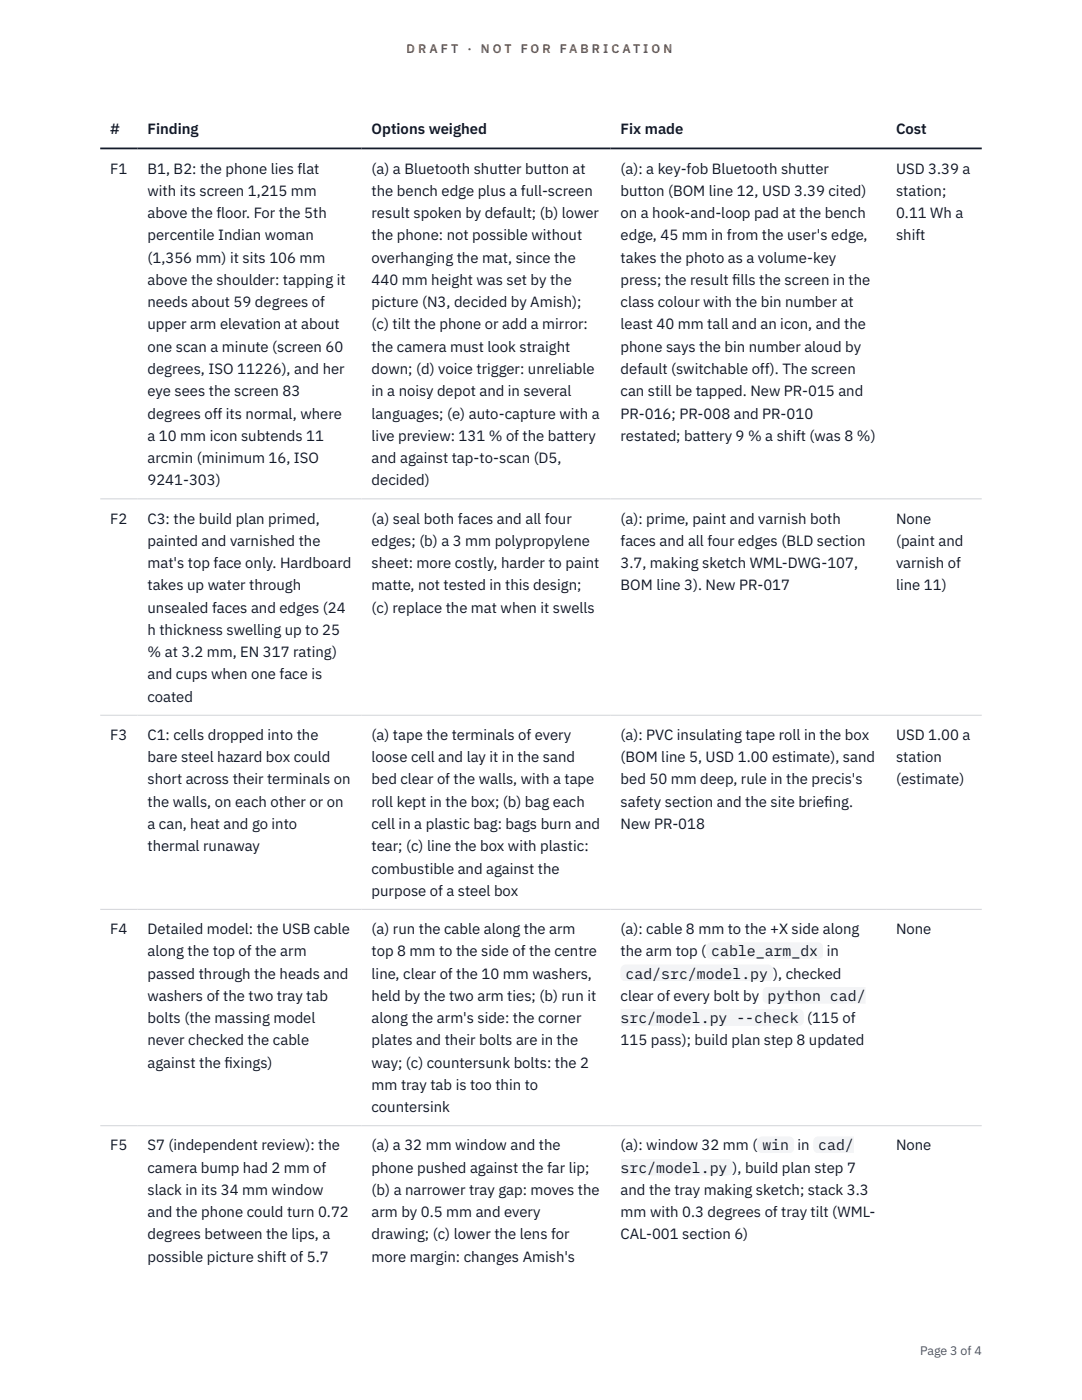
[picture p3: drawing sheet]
<svg xmlns="http://www.w3.org/2000/svg" width="216mm" height="279mm" viewBox="0 0 216 279" stroke-linecap="round" stroke-linejoin="round" font-family="sans-serif">
<defs><g id="words">
<g font-size="3" fill="#111827">
<text x="22" y="26.8">#</text>
<text x="29.4" y="26.8">Finding</text>
<text x="74.1" y="26.8">Options weighed</text>
<text x="123.8" y="26.8">Fix made</text>
<text x="178.8" y="26.8">Cost</text>
<text x="22" y="34.6">F1</text>
<text x="29.4" y="34.6">B1, B2: the phone lies flat</text>
<text x="74.1" y="34.6">(a) a Bluetooth shutter button at</text>
<text x="123.8" y="34.6">(a): a key-fob Bluetooth shutter</text>
<text x="178.8" y="34.6">USD 3.39 a</text>
<text x="29.4" y="39.1">with its screen 1,215 mm</text>
<text x="74.1" y="39.1">the bench edge plus a full-screen</text>
<text x="123.8" y="39.1">button (BOM line 12, USD 3.39 cited)</text>
<text x="178.8" y="39.1">station;</text>
<text x="29.4" y="43.5">above the floor. For the 5th</text>
<text x="29.4" y="48">percentile Indian woman</text>
<text x="74.1" y="43.5">result spoken by default; (b) lower</text>
<text x="74.1" y="48">the phone: not possible without</text>
<text x="123.8" y="43.5">on a hook-and-loop pad at the bench</text>
<text x="123.8" y="48">edge, 45 mm in from the user's edge,</text>
<text x="178.8" y="43.5">0.11 Wh a</text>
<text x="178.8" y="48">shift</text>
<text x="29.4" y="52.4">(1,356 mm) it sits 106 mm</text>
<text x="74.1" y="52.4">overhanging the mat, since the</text>
<text x="123.8" y="52.4">takes the photo as a volume-key</text>
<text x="29.4" y="56.9">above the shoulder: tapping it</text>
<text x="74.1" y="56.9">440 mm height was set by the</text>
<text x="123.8" y="56.9">press; the result f</text>
<text x="146.1" y="56.9">ills the screen in the</text>
<text x="29.4" y="61.3">needs about 59 degrees of</text>
<text x="29.4" y="65.7">upper arm elevation at about</text>
<text x="74.1" y="61.3">picture (N3, decided by Amish);</text>
<text x="74.1" y="65.7">(c) tilt the phone or add a mirror:</text>
<text x="123.8" y="61.3">class colour with the bin number at</text>
<text x="123.8" y="65.7">least 40 mm tall and an icon, and the</text>
<text x="29.4" y="70.2">one scan a minute (screen 60</text>
<text x="74.1" y="70.2">the camera must look straight</text>
<text x="123.8" y="70.2">phone says the bin number aloud by</text>
<text x="29.4" y="74.6">degrees, ISO 11226), and her</text>
<text x="74.1" y="74.6">down; (d) voice trigger: unreliable</text>
<text x="123.8" y="74.6">default (switchable off). The screen</text>
<text x="29.4" y="79.1">eye sees the screen 83</text>
<text x="29.4" y="83.5">degrees off its normal, where</text>
<text x="74.1" y="79.1">in a noisy depot and in several</text>
<text x="74.1" y="83.5">languages; (e) auto-capture with a</text>
<text x="123.8" y="79.1">can still be tapped. New PR-015 and</text>
<text x="123.8" y="83.5">PR-016; PR-008 and PR-010</text>
<text x="29.4" y="88">a 10 mm icon subtends 11</text>
<text x="74.1" y="88">live preview: 131 % of the battery</text>
<text x="123.8" y="88">restated; battery 9 % a shift (was 8 %)</text>
<text x="29.4" y="92.4">arcmin (minimum 16, ISO</text>
<text x="74.1" y="92.4">and against tap-to-scan (D5,</text>
<text x="29.4" y="96.9">9241-303)</text>
<text x="74.1" y="96.9">decided)</text>
<text x="22" y="104.5">F2</text>
<text x="29.4" y="104.5">C3: the build plan primed,</text>
<text x="74.1" y="104.5">(a) seal both faces and all four</text>
<text x="123.8" y="104.5">(a): prime, paint and varnish both</text>
<text x="178.8" y="104.5">None</text>
<text x="29.4" y="108.9">painted and varnished the</text>
<text x="29.4" y="113.4">mat's top face only. Hardboard</text>
<text x="74.1" y="108.9">edges; (b) a 3 mm polypropylene</text>
<text x="74.1" y="113.4">sheet: more costly, harder to paint</text>
<text x="123.8" y="108.9">faces and all four edges (BLD section</text>
<text x="123.8" y="113.4">3.7, making sketch WML-DWG-107,</text>
<text x="178.8" y="108.9">(paint and</text>
<text x="178.8" y="113.4">varnish of</text>
<text x="29.4" y="117.8">takes up water through</text>
<text x="74.1" y="117.8">matte, not tested in this design;</text>
<text x="123.8" y="117.8">BOM line 3). New PR-017</text>
<text x="178.8" y="117.8">line 11)</text>
<text x="29.4" y="122.3">unsealed faces and edges (24</text>
<text x="74.1" y="122.3">(c) replace the mat when it swells</text>
<text x="29.4" y="126.7">h thickness swelling up to 25</text>
<text x="29.4" y="131.2">% at 3.2 mm, EN 317 rating)</text>
<text x="29.4" y="135.6">and cups when one face is</text>
<text x="29.4" y="140">coated</text>
<text x="22" y="147.7">F3</text>
<text x="29.4" y="147.7">C1: cells dropped into the</text>
<text x="74.1" y="147.7">(a) tape the terminals of every</text>
<text x="123.8" y="147.7">(a): PVC insulating tape roll in the box</text>
<text x="178.8" y="147.7">USD 1.00 a</text>
<text x="29.4" y="152.1">bare steel hazard box could</text>
<text x="74.1" y="152.1">loose cell and lay it in the sand</text>
<text x="123.8" y="152.1">(BOM line 5, USD 1.00 estimate), sand</text>
<text x="178.8" y="152.1">station</text>
<text x="29.4" y="156.6">short across their terminals on</text>
<text x="29.4" y="161">the walls, on each other or on</text>
<text x="74.1" y="156.6">bed clear of the walls, with a tape</text>
<text x="74.1" y="161">roll kept in the box; (b) bag each</text>
<text x="123.8" y="156.6">bed 50 mm deep, rule in the precis's</text>
<text x="123.8" y="161">safety section and the site brief</text>
<text x="164.5" y="161">ing.</text>
<text x="178.8" y="156.6">(estimate)</text>
<text x="29.4" y="165.4">a can, heat and go into</text>
<text x="74.1" y="165.4">cell in a plastic bag: bags burn and</text>
<text x="123.8" y="165.4">New PR-018</text>
<text x="29.4" y="169.9">thermal runaway</text>
<text x="74.1" y="169.9">tear; (c) line the box with plastic:</text>
<text x="74.1" y="174.3">combustible and against the</text>
<text x="74.1" y="178.8">purpose of a steel box</text>
<text x="22" y="186.4">F4</text>
<text x="29.4" y="186.4">Detailed model: the USB cable</text>
<text x="29.4" y="190.8">along the top of the arm</text>
<text x="74.1" y="186.4">(a) run the cable along the arm</text>
<text x="74.1" y="190.8">top 8 mm to the side of the centre</text>
<text x="123.8" y="186.4">(a): cable 8 mm to the +X side along</text>
<text x="123.8" y="190.8">the arm top (</text>
<text x="141.9" y="190.8">cable_arm_dx</text>
<text x="165" y="190.8">in</text>
<text x="178.8" y="186.4">None</text>
<text x="29.4" y="195.3">passed through the heads and</text>
<text x="74.1" y="195.3">line, clear of the 10 mm washers,</text>
<text x="124.8" y="195.3">cad/src/model.py</text>
<text x="154.3" y="195.3">), checked</text>
<text x="29.4" y="199.7">washers of the two tray tab</text>
<text x="74.1" y="199.7">held by the two arm ties; (b) run it</text>
<text x="123.8" y="199.7">clear of every bolt by</text>
<text x="153.2" y="199.7">python cad/</text>
<text x="29.4" y="204.2">bolts (the massing model</text>
<text x="29.4" y="208.6">never checked the cable</text>
<text x="74.1" y="204.2">along the arm's side: the corner</text>
<text x="74.1" y="208.6">plates and their bolts are in the</text>
<text x="123.8" y="204.2">src/model.py --check</text>
<text x="123.8" y="208.6">115 pass); build plan step 8 updated</text>
<text x="161.1" y="204.2">(115 of</text>
<text x="29.4" y="213.1">against the f</text>
<text x="44.8" y="213.1">ixings)</text>
<text x="74.1" y="213.1">way; (c) countersunk bolts: the 2</text>
<text x="74.1" y="217.5">mm tray tab is too thin to</text>
<text x="74.1" y="222">countersink</text>
<text x="22" y="229.6">F5</text>
<text x="29.4" y="229.6">S7 (independent review): the</text>
<text x="74.1" y="229.6">(a) a 32 mm window and the</text>
<text x="123.8" y="229.6">(a): window 32 mm (</text>
<text x="152.1" y="229.6">win</text>
<text x="159.2" y="229.6">in</text>
<text x="163.3" y="229.6">cad/</text>
<text x="178.8" y="229.6">None</text>
<text x="29.4" y="234">camera bump had 2 mm of</text>
<text x="29.4" y="238.5">slack in its 34 mm window</text>
<text x="74.1" y="234">phone pushed against the far lip;</text>
<text x="74.1" y="238.5">(b) a narrower tray gap: moves the</text>
<text x="123.8" y="234">src/model.py</text>
<text x="123.8" y="238.5">and the tray making sketch; stack 3.3</text>
<text x="146.2" y="234">), build plan step 7</text>
<text x="29.4" y="242.9">and the phone could turn 0.72</text>
<text x="74.1" y="242.9">arm by 0.5 mm and every</text>
<text x="123.8" y="242.9">mm with 0.3 degrees of tray tilt (WML-</text>
<text x="29.4" y="247.4">degrees between the lips, a</text>
<text x="29.4" y="251.8">possible picture shift of 5.7</text>
<text x="74.1" y="247.4">drawing; (c) lower the lens for</text>
<text x="74.1" y="251.8">more margin: changes Amish's</text>
<text x="123.8" y="247.4">CAL-001 section 6)</text>
</g>
<g font-size="2.5" fill="#b45309">
<text x="81.1" y="10.5">D R A F T</text>
<text x="93.3" y="10.5">·</text>
<text x="95.9" y="10.5">N O T</text>
<text x="103.9" y="10.5">F O R</text>
<text x="111.7" y="10.5">F A B R I C A T I O N</text>
</g>
<text font-size="2.5" fill="#4b5563" x="183.6" y="270.3">Page 3 of 4</text>
</g></defs>
<path d="M20 99.6h175.9M20 142.7h175.9M20 181.5h175.9M20 224.7h175.9" fill="none" stroke="#d1d5db" stroke-width=".2"/>
<path d="M20 29.6h175.9" fill="none" stroke="#111827" stroke-width=".35"/>
<g fill="#f3f4f6">
<path d="M140.9 188.1h23.4v3.3h-23.4z"/>
<path d="M123.8 192.5h30.5v3.4h-30.5z"/>
<path d="M152.2 196.9h20.5v3.4h-20.5z"/>
<path d="M123.8 201.4h36.6v3.4h-36.6z"/>
<path d="M151.1 226.8h7.4v3.4h-7.4z"/>
<path d="M162.3 226.8h8.1v3.4h-8.1z"/>
<path d="M123.8 231.2h22.4v3.4h-22.4z"/>
</g>
<use href="#words"/>
</svg>
